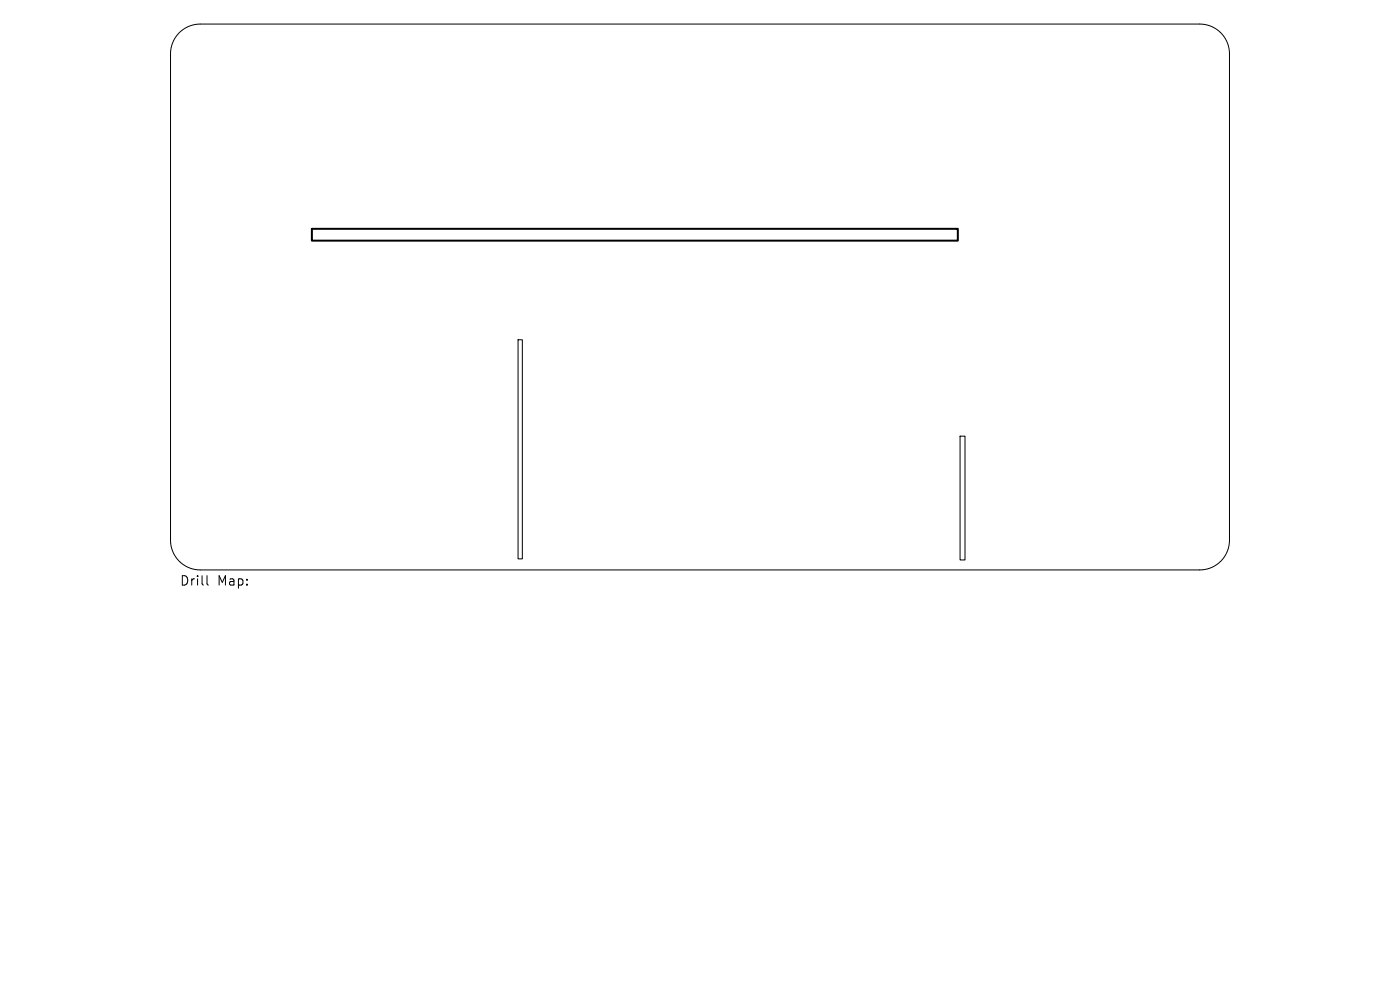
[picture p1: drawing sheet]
<svg xmlns="http://www.w3.org/2000/svg" width="297mm" height="210mm" viewBox="0 0 297 210" stroke-linecap="round" stroke-linejoin="round" font-family="sans-serif">
<defs><g id="words">
<g font-size="2.8">
<text x="38.1" y="124.5">Drill</text>
<text x="46.1" y="124.5">Map:</text>
</g>
</g></defs>
<path d="M38 7a6.3 6.3 0 0 1 4.5-1.9h212a6.3 6.3 0 0 1 6.3 6.3v103.2a6.3 6.3 0 0 1-6.3 6.3h-212a6.3 6.3 0 0 1-6.3-6.3v-103.2a6.3 6.3 0 0 1 1.8-4.4zM109.9 72.1h.9v46.5h-.9zM203.7 92.5h1v26.3h-1zM43.9 122.1v1.7l.3 .3" fill="none" stroke="#000" stroke-width=".21"/>
<path d="M66.2 48.5h137v2.5h-137z" fill="none" stroke="#000" stroke-width=".42"/>
<use href="#words"/>
</svg>
